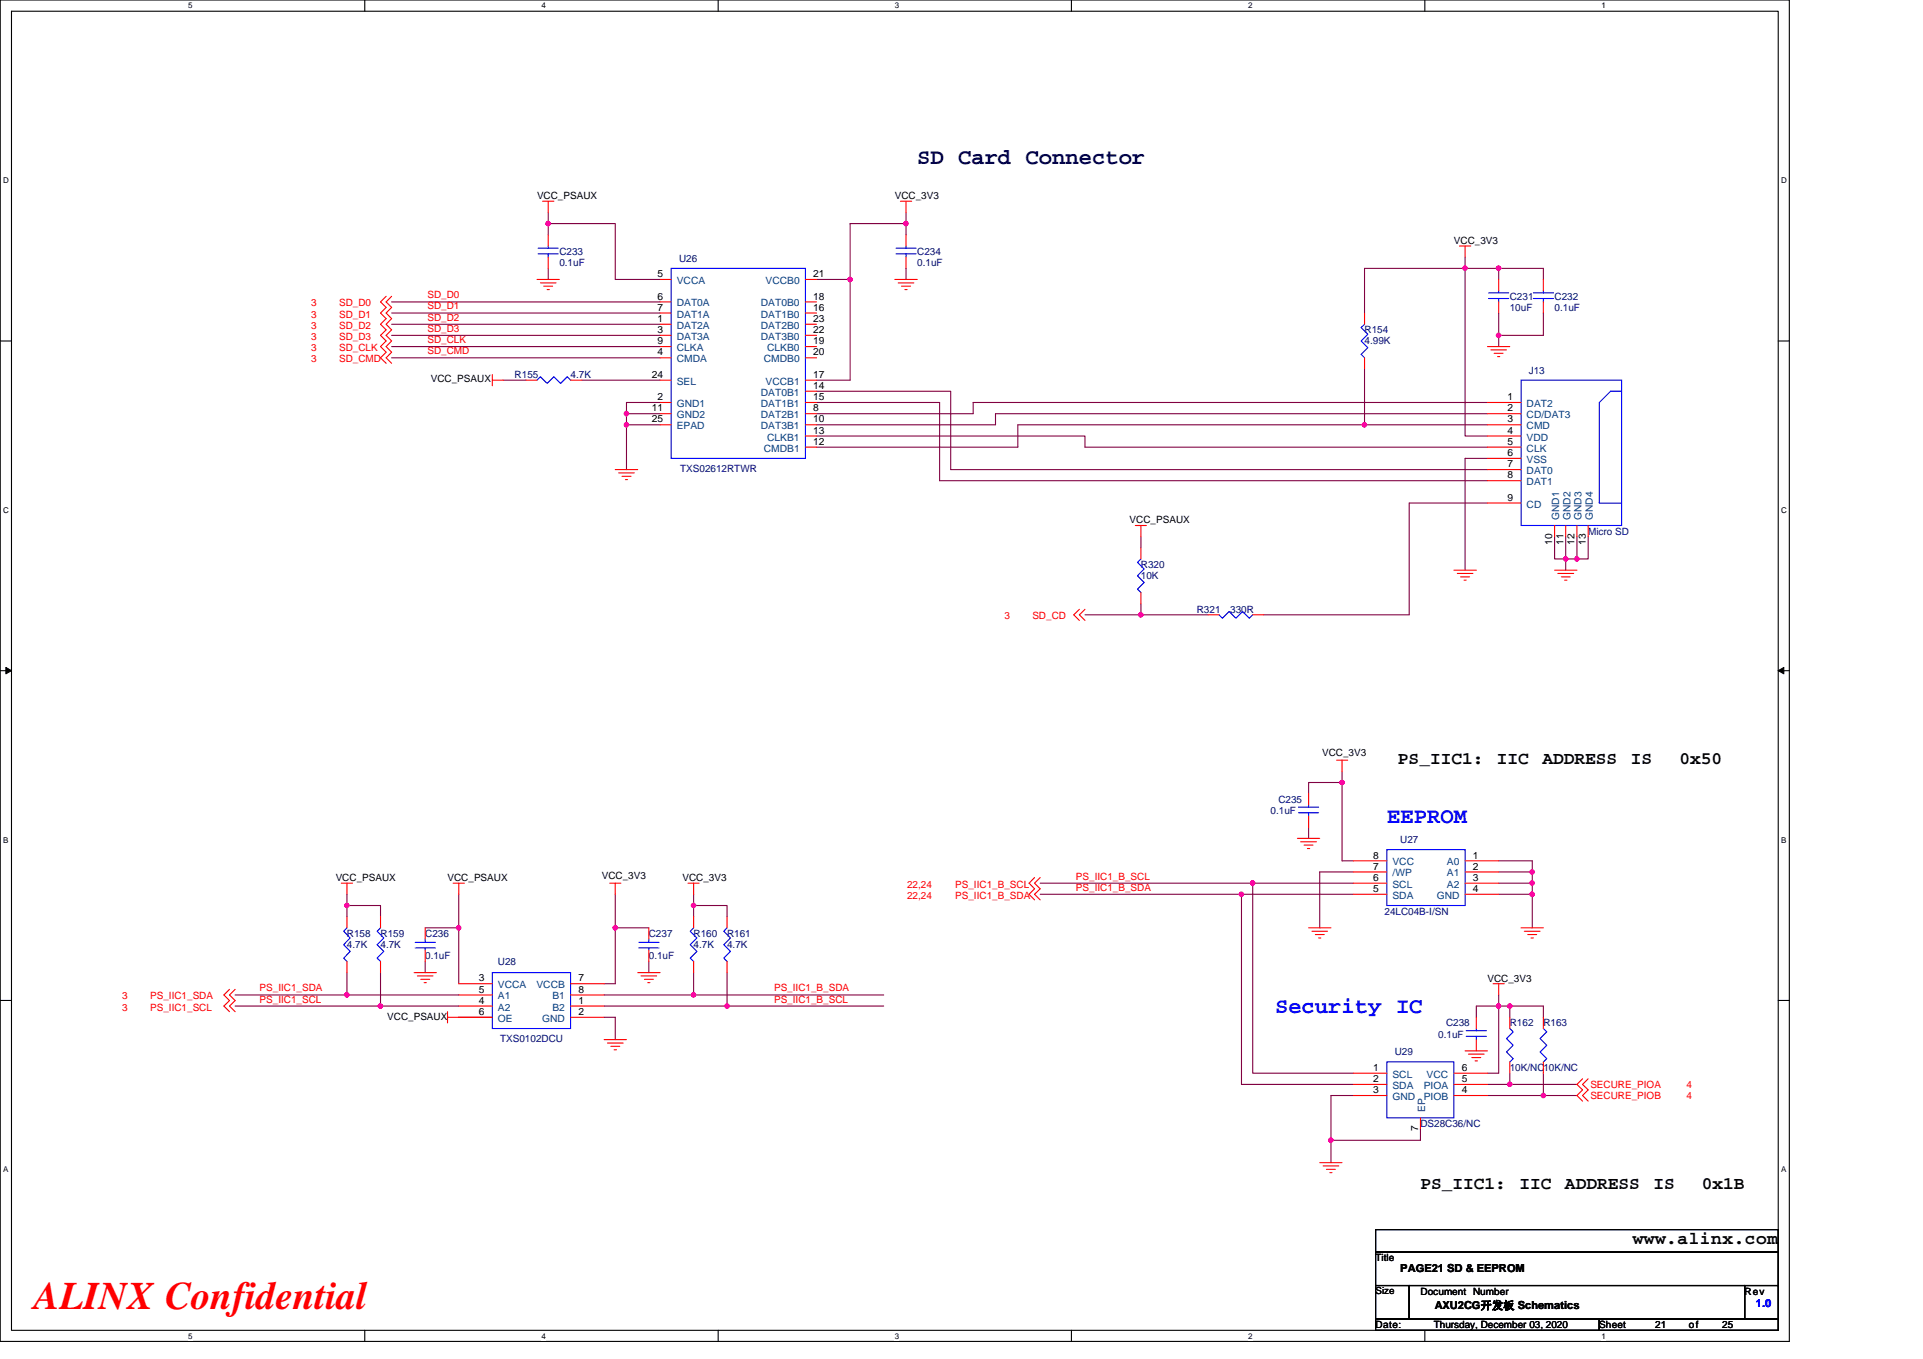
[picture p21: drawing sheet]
<svg xmlns="http://www.w3.org/2000/svg" width="297mm" height="210mm" viewBox="0 0 297 210" stroke-linecap="round" stroke-linejoin="round" font-family="sans-serif">
<defs><g id="words">
<text font-size="6" fill="#f00" x="5.2" y="202.3">ALINX Confidential</text>
<text font-size="3.4" fill="#000040" x="141.7" y="25.3">SD Card Connector</text>
<g font-size="3.4" fill="#00f">
<text x="214.2" y="127.2">EEPROM</text>
<text x="197" y="156.6">Security IC</text>
</g>
<g font-size="2.8">
<text x="215.9" y="118">PS_IIC1:</text>
<text x="231.2" y="118">IIC</text>
<text x="238.3" y="118">ADDRESS</text>
<text x="251.9" y="118">IS</text>
<text x="259.4" y="118">0x50</text>
<text x="219.4" y="183.6">PS_IIC1:</text>
<text x="234.7" y="183.6">IIC</text>
<text x="241.7" y="183.6">ADDRESS</text>
<text x="255.4" y="183.6">IS</text>
<text x="262.9" y="183.6">0x1B</text>
<text x="252.2" y="192.3">www.alinx.com</text>
</g>
<g font-size="1.7">
<text x="216.3" y="196.6">PAGE21 SD &amp; EEPROM</text>
<text x="221.7" y="202.3">AXU2CG开发板 Schematics</text>
</g>
<text font-size="1.7" fill="#00f" x="271.2" y="202">1.0</text>
<g font-size="1.5">
<text x="82.9" y="30.8">VCC_PSAUX</text>
<text x="138.2" y="30.8">VCC_3V3</text>
<text x="224.6" y="37.7">VCC_3V3</text>
<text x="101.6" y="42.8">5</text>
<text x="101.6" y="46.3">6</text>
<text x="125.6" y="42.8">21</text>
<text x="125.6" y="46.3">18</text>
<text x="101.6" y="48">7</text>
<text x="101.6" y="49.7">1</text>
<text x="101.6" y="51.5">3</text>
<text x="101.6" y="53.2">9</text>
<text x="125.6" y="48">16</text>
<text x="125.6" y="49.7">23</text>
<text x="125.6" y="51.5">22</text>
<text x="125.6" y="53.2">19</text>
<text x="66.5" y="59.1">VCC_PSAUX</text>
<text x="100.7" y="58.4">24</text>
<text x="101.6" y="54.9">4</text>
<text x="125.6" y="54.9">20</text>
<text x="125.6" y="58.4">17</text>
<text x="100.7" y="63.6">11</text>
<text x="100.7" y="65.3">25</text>
<text x="101.6" y="61.8">2</text>
<text x="125.6" y="60.1">14</text>
<text x="125.6" y="61.8">15</text>
<text x="125.6" y="63.6">8</text>
<text x="125.6" y="65.3">10</text>
<text x="232.9" y="63.6">2</text>
<text x="232.9" y="65.3">3</text>
<text x="232.9" y="61.8">1</text>
<text x="125.6" y="68.7">12</text>
<text x="125.6" y="67">13</text>
<text x="232.9" y="67">4</text>
<text x="232.9" y="68.7">5</text>
<text x="232.9" y="70.5">6</text>
<text x="232.9" y="72.2">7</text>
<text x="232.9" y="73.9">8</text>
<text x="232.9" y="77.4">9</text>
<text x="174.5" y="80.9">VCC_PSAUX</text>
<text x="239.8" y="84.2" transform="rotate(-90 239.8 84.2)">10</text>
<text x="241.5" y="84.2" transform="rotate(-90 241.5 84.2)">11</text>
<text x="243.2" y="84.2" transform="rotate(-90 243.2 84.2)">12</text>
<text x="245" y="84.2" transform="rotate(-90 245 84.2)">13</text>
<text x="204.2" y="116.8">VCC_3V3</text>
<text x="51.9" y="136.1">VCC_PSAUX</text>
<text x="69.1" y="136.1">VCC_PSAUX</text>
<text x="93" y="135.8">VCC_3V3</text>
<text x="105.4" y="136.1">VCC_3V3</text>
<text x="212.1" y="137.8">5</text>
<text x="212.1" y="132.7">8</text>
<text x="212.1" y="134.4">7</text>
<text x="212.1" y="136.1">6</text>
<text x="227.5" y="132.7">1</text>
<text x="227.5" y="134.4">2</text>
<text x="227.5" y="136.1">3</text>
<text x="227.5" y="137.8">4</text>
<text x="74" y="153.4">5</text>
<text x="74" y="151.6">3</text>
<text x="74" y="155.1">4</text>
<text x="89.3" y="153.4">8</text>
<text x="89.3" y="155.1">1</text>
<text x="89.3" y="151.6">7</text>
<text x="229.8" y="151.7">VCC_3V3</text>
<text x="59.8" y="157.5">VCC_PSAUX</text>
<text x="74" y="156.8">6</text>
<text x="89.3" y="156.8">2</text>
<text x="212.1" y="165.5">1</text>
<text x="212.1" y="167.2">2</text>
<text x="225.8" y="167.2">5</text>
<text x="225.8" y="165.5">6</text>
<text x="212.1" y="168.9">3</text>
<text x="225.8" y="168.9">4</text>
<text x="219.1" y="174.8" transform="rotate(-90 219.1 174.8)">7</text>
<text x="212.5" y="194.9">Title</text>
<text x="212.5" y="200">Size</text>
<text x="219.4" y="200">Document Number</text>
<text x="269.5" y="200">Rev</text>
<text x="212.5" y="205.2">Date:</text>
<text x="221.5" y="205.2">Thursday, December 03, 2020</text>
<text x="247" y="205.2">Sheet</text>
<text x="255.7" y="205.2">21</text>
<text x="260.9" y="205.2">of</text>
<text x="266" y="205.2">25</text>
</g>
<g font-size="1.5" fill="#000080">
<text x="86.4" y="39.4">C233</text>
<text x="86.4" y="41.1">0.1uF</text>
<text x="104.9" y="40.4">U26</text>
<text x="141.7" y="39.4">C234</text>
<text x="141.7" y="41.1">0.1uF</text>
<text x="233.2" y="46.3">C231</text>
<text x="240.1" y="46.3">C232</text>
<text x="210.8" y="51.5">R154</text>
<text x="210.8" y="53.2">4.99K</text>
<text x="233.2" y="48">10uF</text>
<text x="240.1" y="48">0.1uF</text>
<text x="79.5" y="58.4">R155</text>
<text x="88.1" y="58.4">4.7K</text>
<text x="236.2" y="57.7">J13</text>
<text x="105.1" y="72.9">TXS02612RTWR</text>
<text x="245.3" y="82.6">Micro SD</text>
<text x="176.2" y="87.8">R320</text>
<text x="176.2" y="89.5">10K</text>
<text x="184.9" y="94.7">R321</text>
<text x="190" y="94.7">330R</text>
<text x="196.3" y="125.8">0.1uF</text>
<text x="197.5" y="124">C235</text>
<text x="216.3" y="130.3">U27</text>
<text x="213.9" y="141.3">24LC04B-I/SN</text>
<text x="53.6" y="144.8">R158</text>
<text x="53.6" y="146.5">4.7K</text>
<text x="58.8" y="144.8">R159</text>
<text x="58.8" y="146.5">4.7K</text>
<text x="65.7" y="144.8">C236</text>
<text x="65.7" y="148.2">0.1uF</text>
<text x="76.9" y="149.1">U28</text>
<text x="100.2" y="144.8">C237</text>
<text x="100.2" y="148.2">0.1uF</text>
<text x="107.1" y="144.8">R160</text>
<text x="107.1" y="146.5">4.7K</text>
<text x="112.3" y="144.8">R161</text>
<text x="112.3" y="146.5">4.7K</text>
<text x="77.3" y="161">TXS0102DCU</text>
<text x="222.2" y="160.3">0.1uF</text>
<text x="223.4" y="158.6">C238</text>
<text x="233.2" y="158.6">R162</text>
<text x="238.4" y="158.6">R163</text>
<text x="215.4" y="163.1">U29</text>
<text x="233.2" y="165.5">10K/NC10K/NC</text>
<text x="219.4" y="174.1">DS28C36/NC</text>
</g>
<g font-size="1.5" fill="#f00">
<text x="48.1" y="47.3">3</text>
<text x="52.4" y="47.3">SD_D0</text>
<text x="66" y="46.1">SD_D0</text>
<text x="66" y="47.8">SD_D1</text>
<text x="48.1" y="49.1">3</text>
<text x="48.1" y="50.8">3</text>
<text x="48.1" y="52.5">3</text>
<text x="52.4" y="49.1">SD_D1</text>
<text x="52.4" y="50.8">SD_D2</text>
<text x="52.4" y="52.5">SD_D3</text>
<text x="66" y="49.6">SD_D2</text>
<text x="66" y="51.3">SD_D3</text>
<text x="66" y="53">SD_CLK</text>
<text x="48.1" y="54.3">3</text>
<text x="48.1" y="56">3</text>
<text x="52.4" y="54.3">SD_CLK</text>
<text x="52.4" y="56">SD_CMD</text>
<text x="66" y="54.7">SD_CMD</text>
<text x="155.1" y="95.7">3</text>
<text x="159.5" y="95.7">SD_CD</text>
<text x="140.1" y="137.2">22,24</text>
<text x="147.5" y="137.2">PS_IIC1_B_SCL</text>
<text x="166.2" y="135.9">PS_IIC1_B_SCL</text>
<text x="166.2" y="137.6">PS_IIC1_B_SDA</text>
<text x="140.1" y="138.9">22,24</text>
<text x="147.5" y="138.9">PS_IIC1_B_SDA</text>
<text x="18.9" y="154.4">3</text>
<text x="23.2" y="154.4">PS_IIC1_SDA</text>
<text x="40.1" y="153.2">PS_IIC1_SDA</text>
<text x="40.1" y="154.9">PS_IIC1_SCL</text>
<text x="119.6" y="153.2">PS_IIC1_B_SDA</text>
<text x="119.6" y="154.9">PS_IIC1_B_SCL</text>
<text x="18.9" y="156.2">3</text>
<text x="23.2" y="156.2">PS_IIC1_SCL</text>
<text x="245.7" y="168.1">SECURE_PIOA</text>
<text x="245.7" y="169.8">SECURE_PIOB</text>
<text x="260.5" y="168.1">4</text>
<text x="260.5" y="169.8">4</text>
</g>
<g font-size="1.5" fill="#004080">
<text x="104.5" y="43.9">VCCA</text>
<text x="104.5" y="47.3">DAT0A</text>
<text x="117.5" y="47.3">DAT0B0</text>
<text x="118.3" y="43.9">VCCB0</text>
<text x="104.5" y="49.1">DAT1A</text>
<text x="104.5" y="50.8">DAT2A</text>
<text x="104.5" y="52.5">DAT3A</text>
<text x="117.5" y="49.1">DAT1B0</text>
<text x="117.5" y="50.8">DAT2B0</text>
<text x="117.5" y="52.5">DAT3B0</text>
<text x="104.5" y="54.3">CLKA</text>
<text x="104.5" y="56">CMDA</text>
<text x="104.5" y="59.4">SEL</text>
<text x="118" y="56">CMDB0</text>
<text x="118.3" y="59.4">VCCB1</text>
<text x="118.5" y="54.3">CLKB0</text>
<text x="104.5" y="62.9">GND1</text>
<text x="104.5" y="64.6">GND2</text>
<text x="117.5" y="61.2">DAT0B1</text>
<text x="117.5" y="62.9">DAT1B1</text>
<text x="117.5" y="64.6">DAT2B1</text>
<text x="235.8" y="64.6">CD/DAT3</text>
<text x="235.8" y="62.9">DAT2</text>
<text x="104.5" y="66.3">EPAD</text>
<text x="117.5" y="66.3">DAT3B1</text>
<text x="118" y="69.8">CMDB1</text>
<text x="118.5" y="68.1">CLKB1</text>
<text x="235.8" y="66.3">CMD</text>
<text x="235.8" y="68.1">VDD</text>
<text x="235.8" y="69.8">CLK</text>
<text x="235.8" y="71.5">VSS</text>
<text x="235.8" y="73.3">DAT0</text>
<text x="235.8" y="75">DAT1</text>
<text x="235.8" y="78.4">CD</text>
<text x="240.9" y="80.3" transform="rotate(-90 240.9 80.3)">GND1</text>
<text x="242.6" y="80.3" transform="rotate(-90 242.6 80.3)">GND2</text>
<text x="244.3" y="80.3" transform="rotate(-90 244.3 80.3)">GND3</text>
<text x="246" y="80.3" transform="rotate(-90 246 80.3)">GND4</text>
<text x="215.1" y="133.7">VCC</text>
<text x="215.1" y="135.4">/WP</text>
<text x="215.1" y="137.2">SCL</text>
<text x="223.5" y="133.7">A0</text>
<text x="223.5" y="135.4">A1</text>
<text x="223.5" y="137.2">A2</text>
<text x="215.1" y="138.9">SDA</text>
<text x="221.9" y="138.9">GND</text>
<text x="76.9" y="154.4">A1</text>
<text x="76.9" y="152.7">VCCA</text>
<text x="82.9" y="152.7">VCCB</text>
<text x="85.3" y="154.4">B1</text>
<text x="76.9" y="157.9">OE</text>
<text x="76.9" y="156.1">A2</text>
<text x="83.8" y="157.9">GND</text>
<text x="85.3" y="156.1">B2</text>
<text x="215.1" y="166.5">SCL</text>
<text x="220.4" y="166.5">VCC</text>
<text x="215.1" y="168.3">SDA</text>
<text x="215.1" y="170">GND</text>
<text x="219.9" y="170">PIOB</text>
<text x="219.9" y="168.3">PIOA</text>
<text x="220.1" y="171.9" transform="rotate(-90 220.1 171.9)">EP</text>
</g>
<g font-size="1.2">
<text x="29.1" y="1.3">5</text>
<text x="83.6" y="1.3">4</text>
<text x="138.2" y="1.3">3</text>
<text x="192.8" y="1.3">2</text>
<text x="247.4" y="1.3">1</text>
<text x=".5" y="28.3">D</text>
<text x="275.1" y="28.3">D</text>
<text x=".5" y="79.2">C</text>
<text x="275.1" y="79.2">C</text>
<text x=".5" y="130.2">B</text>
<text x="275.1" y="130.2">B</text>
<text x=".5" y="181.1">A</text>
<text x="275.1" y="181.1">A</text>
<text x="29.1" y="206.8">5</text>
<text x="83.6" y="206.8">4</text>
<text x="138.2" y="206.8">3</text>
<text x="192.8" y="206.8">2</text>
<text x="247.4" y="206.8">1</text>
</g>
</g></defs>
<path d="M0 0h276.4v207.3h-276.4zM1.8 1.7h272.9v203.8h-272.9z" fill="none" stroke="#000" stroke-width=".17"/>
<g fill="#fff">
<path d="M29.1 .2h.6v1.4h-.6z"/>
<path d="M29.1 205.7h.6v1.4h-.6z"/>
</g>
<path d="M56.3 0v1.7M56.3 205.5v1.8" fill="none" stroke="#000" stroke-width=".17"/>
<g fill="#fff">
<path d="M83.6 .2h.7v1.4h-.7z"/>
<path d="M83.6 205.7h.7v1.4h-.7z"/>
</g>
<path d="M110.9 0v1.7M110.9 205.5v1.8" fill="none" stroke="#000" stroke-width=".17"/>
<g fill="#fff">
<path d="M138.2 .2h.7v1.4h-.7z"/>
<path d="M138.2 205.7h.7v1.4h-.7z"/>
</g>
<path d="M165.5 0v1.7M165.5 205.5v1.8" fill="none" stroke="#000" stroke-width=".17"/>
<g fill="#fff">
<path d="M192.8 .2h.6v1.4h-.6z"/>
<path d="M192.8 205.7h.6v1.4h-.6z"/>
</g>
<path d="M220.1 0v1.7M220.1 205.5v1.8" fill="none" stroke="#000" stroke-width=".17"/>
<g fill="#fff">
<path d="M247.4 .2h.6v1.4h-.6z"/>
<path d="M247.4 205.7h.6v1.4h-.6z"/>
<path d="M.5 27.2h.8v1.4h-.8z"/>
<path d="M275.1 27.2h.9v1.4h-.9z"/>
<path d="M.5 78.1h.8v1.4h-.8z"/>
<path d="M275.1 78.1h.9v1.4h-.9z"/>
</g>
<path d="M0 52.7h1.8M274.7 52.7h1.7" fill="none" stroke="#000" stroke-width=".17"/>
<g fill="#fff">
<path d="M.5 129.1h.8v1.4h-.8z"/>
<path d="M275.1 129.1h.8v1.4h-.8z"/>
</g>
<path d="M0 103.6h1.8M274.7 103.6h1.7" fill="none" stroke="#000" stroke-width=".17"/>
<path d="M.9 103.1l.9 .5-.9 .5zM274.7 103.6l.8-.5v1z" fill="#000" stroke="#000" stroke-width=".15"/>
<g fill="#fff">
<path d="M.5 180h.8v1.4h-.8z"/>
<path d="M275.1 180h.8v1.4h-.8z"/>
</g>
<path d="M0 154.6h1.8M274.7 154.6h1.7M212.5 190h62.2v3.5h-62.2zM212.5 193.5h62.2v5.1h-62.2zM212.5 198.6h5.2v5.2h-5.2zM217.7 198.6h51.8v5.2h-51.8zM269.5 198.6h5.2v5.2h-5.2zM212.5 203.8h34.5v1.7h-34.5zM247 203.8h27.7v1.7h-27.7z" fill="none" stroke="#000" stroke-width=".17"/>
<g fill="none" stroke="#800040" stroke-width=".17">
<path d="M84.7 34.5h10.3v8.7h7M84.7 34.5v1.8M84.7 32.8v1.7M140 34.5h-8.7v8.7M140 32.8v3.5M226.3 39.7v1.8M60.5 46.7h41.5M60.5 48.4h41.5M60.5 51.8h41.5M60.5 53.6h41.5M60.5 55.3h41.5M60.5 50.1h41.5"/>
<path d="M77.8 58.7h3.4M84.7 41.5v1.7M89.9 58.7h12.1M126.1 43.2h5.2M131.3 43.2v15.5h-5.2M140 41.5v1.7M210.8 57v8.6M226.3 41.5h5.2M226.3 41.5h-15.5v6.9M226.3 41.5v25.9h3.5M231.5 41.5h6.9v1.7M231.5 41.5v1.7"/>
<path d="M231.5 51.8v1.8M231.5 48.4v3.4M238.4 48.4v3.4h-6.9M96.8 63.9v1.7M96.8 65.6h5.2M96.8 63.9h5.2M96.8 65.6v7M102 62.2h-5.2v1.7M126.1 67.4h41.5v1.7h62.2M126.1 60.5h20.8v12.1h82.9M126.1 62.2h19v12.1h84.7M210.8 65.6h-53.6v3.5h-31.1"/>
<path d="M210.8 65.6h19M229.8 77.7h-12.1v17.3h-22.5M229.8 63.9h-76v1.7h-27.7M229.8 70.8h-3.5v17.3M229.8 62.2h-79.5v1.7h-24.2M167.6 95h8.6M176.2 93.3v1.7h10.4M176.2 82.9v1.7M240.1 82.9v3.5h1.7M241.8 86.4h1.8M241.8 82.9v3.5M241.8 86.4v1.7"/>
<path d="M243.6 82.9v3.5M245.3 82.9v3.5h-1.7M207.3 119.2v1.7M53.6 139.9v1.7M53.6 138.2v1.7M53.6 139.9h5.2v1.7M70.9 138.2v5.2M95 138.2v13.8h-1.7M107.1 139.9v1.7M107.1 138.2v1.7M107.1 139.9h5.2v1.7M160.7 136.5h32.8"/>
<path d="M160.7 138.2h31.1M191.8 138.2v29.4h17.2M191.8 138.2h17.2M193.5 136.5h15.5M193.5 136.5v29.3h15.5M202.1 127.8v1.7M207.3 120.9h-5.2v1.7M207.3 120.9v12.1h1.7M209 134.7h-5.1v8.7M231.5 136.5h5.2M231.5 138.2h5.2M231.5 133h5.2v1.7"/>
<path d="M231.5 134.7h5.2M236.7 136.5v1.7M236.7 134.7v1.8M236.7 138.2v5.2M36.3 155.4h22.5M36.3 153.7h17.3M53.6 150.3v3.4M53.6 153.7h17.3M58.8 150.3v5.1M58.8 155.4h12.1M65.7 143.4h5.2v8.6M65.7 148.5v1.8"/>
<path d="M70.9 157.2h5.1M93.3 153.7h13.8M93.3 157.2h1.7v3.4M93.3 155.4h19M95 143.4h5.2M100.2 148.5v1.8M107.1 153.7h29.4M107.1 150.3v3.4M112.3 150.3v5.1M112.3 155.4h24.2M231.5 155.4h1.7M231.5 155.4v10.4h-1.7"/>
<path d="M231.5 153.7v1.7M231.5 155.4h-3.5v1.8M233.2 155.4v1.8M233.2 155.4h5.2v1.8M205.6 176.2v3.4M209 169.3h-3.4v6.9M219.4 174.5v1.7h-13.8M229.8 167.6h3.4M229.8 169.3h8.6M233.2 165.8v1.8M233.2 167.6h10.4M238.4 165.8v3.5"/>
<path d="M238.4 169.3h5.2"/>
</g>
<g fill="#f0f" stroke="#f0f" stroke-width=".17">
<circle cx="96.8" cy="65.6" r=".34"/>
<circle cx="96.8" cy="63.9" r=".34"/>
<circle cx="131.3" cy="43.2" r=".34"/>
<circle cx="139.9" cy="34.5" r=".34"/>
<circle cx="84.7" cy="34.5" r=".34"/>
<circle cx="210.8" cy="65.6" r=".34"/>
<circle cx="231.5" cy="41.4" r=".34"/>
<circle cx="231.5" cy="51.8" r=".34"/>
<circle cx="226.3" cy="41.4" r=".34"/>
<circle cx="243.6" cy="86.4" r=".34"/>
<circle cx="241.8" cy="86.4" r=".34"/>
<circle cx="176.2" cy="95" r=".34"/>
<circle cx="70.8" cy="143.4" r=".34"/>
<circle cx="95" cy="143.4" r=".34"/>
<circle cx="53.6" cy="139.9" r=".33"/>
<circle cx="53.6" cy="153.7" r=".34"/>
<circle cx="58.8" cy="155.4" r=".34"/>
<circle cx="236.7" cy="138.2" r=".34"/>
<circle cx="236.7" cy="134.7" r=".34"/>
<circle cx="236.7" cy="136.4" r=".34"/>
<circle cx="207.3" cy="120.9" r=".34"/>
<circle cx="107.1" cy="139.9" r=".33"/>
<circle cx="107.1" cy="153.7" r=".34"/>
<circle cx="112.3" cy="155.4" r=".34"/>
<circle cx="205.6" cy="176.2" r=".34"/>
<circle cx="231.5" cy="155.4" r=".34"/>
<circle cx="233.2" cy="167.5" r=".34"/>
<circle cx="238.4" cy="169.3" r=".34"/>
<circle cx="233.2" cy="155.4" r=".34"/>
<circle cx="193.5" cy="136.4" r=".34"/>
<circle cx="191.7" cy="138.2" r=".34"/>
</g>
<g fill="none" stroke="#f00" stroke-width=".17">
<path d="M83.8 31.1h1.8M84.7 31.1v1.7M84.7 36.3v1.7M84.7 39.7v1.8M139.1 31.1h1.7M140 31.1v1.7M140 36.3v1.7M140 39.7v1.8M225.4 38h1.8M226.3 38v1.7M59.6 45.8l-.8 .9 .8 .8-.8 .9 .8 .8-.8 .9 .8 .9-.8 .8 .8 .9-.8 .9 .8 .8-.8 .9 .8 .8M60.5 45.8l-.9 .9 .9 .8-.9 .9 .9 .8-.9 .9 .9 .9-.9 .8 .9 .9-.9 .9 .9 .8-.9 .9 .9 .8"/>
<path d="M76 58.7h1.8M76 57.9v1.7M81.2 58.7h1.7M82.9 43.2h3.5M83.5 43.7h2.4M84 44.2h1.4M84.5 44.7h.4M88.1 58.7h1.8M102 43.2h1.7M102 46.7h1.7M102 48.4h1.7M102 50.1h1.7"/>
<path d="M102 51.8h1.7M102 53.6h1.7M102 55.3h1.7M102 58.7h1.7M124.4 43.2h1.7M124.4 46.7h1.7M124.4 48.4h1.7M124.4 50.1h1.7M124.4 51.8h1.7M124.4 53.6h1.7M124.4 55.3h1.7M124.4 58.7h1.7"/>
<path d="M138.2 43.2h3.5M138.7 43.7h2.5M139.3 44.2h1.3M139.8 44.7h.3M210.8 55.3v1.7M210.8 48.4v1.7M229.8 53.6h3.4M230.3 54.1h2.4M230.8 54.6h1.4M231.3 55.1h.4M231.5 43.2v1.7M231.5 46.7v1.7"/>
<path d="M238.4 43.2v1.7M238.4 46.7v1.7M95 72.6h3.5M95.6 73.1h2.4M96.1 73.6h1.4M96.6 74.1h.3M102 62.2h1.7M102 63.9h1.7M102 65.6h1.7M124.4 60.5h1.7M124.4 62.2h1.7M124.4 63.9h1.7"/>
<path d="M124.4 65.6h1.7M124.4 67.4h1.7M124.4 69.1h1.7M229.8 63.9h5.1M229.8 65.6h5.1M229.8 67.4h5.1M229.8 69.1h5.1M229.8 70.8h5.1M229.8 72.6h5.1M229.8 74.3h5.1M229.8 62.2h5.1M229.8 77.7h5.1"/>
<path d="M166.7 94.1l-.8 .9 .8 .9M167.6 94.1l-.9 .9 .9 .9M175.4 81.2h1.7M176.2 91.5v1.8M176.2 84.6v1.8M176.2 81.2v1.7M186.6 95h1.7M193.5 95h1.7M224.6 88.1h3.4M225.1 88.6h2.4M225.6 89.1h1.4M226.1 89.6h.4"/>
<path d="M240.1 88.1h3.5M240.1 81.2v1.7M240.6 88.6h2.5M241.2 89.1h1.3M241.7 89.6h.3M241.8 81.2v1.7M243.6 81.2v1.7M245.3 81.2v1.7M206.5 117.5h1.7M207.3 117.5v1.7M52.7 136.5h1.8M53.6 136.5v1.7"/>
<path d="M70 136.5h1.7M70.9 136.5v1.7M94.2 136.5h1.7M95 136.5v1.7M106.3 136.5h1.7M107.1 136.5v1.7M159.8 135.6l-.8 .9 .8 .8-.8 .9 .8 .8M160.7 135.6l-.9 .9 .9 .8-.9 .9 .9 .8M200.4 129.5h3.5M200.9 130.1h2.4M201.4 130.6h1.4M201.9 131.1h.4"/>
<path d="M202.1 122.6v1.8M202.1 126.1v1.7M209 138.2h5.2M209 133h5.2M209 134.7h5.2M209 136.5h5.2M226.3 138.2h5.2M226.3 133h5.2M226.3 134.7h5.2M226.3 136.5h5.2M35.5 152.9l-.9 .8 .9 .9-.9 .8 .9 .9M36.3 152.9l-.8 .8 .8 .9-.8 .8 .8 .9"/>
<path d="M53.6 148.5v1.8M53.6 141.6v1.8M58.8 148.5v1.8M58.8 141.6v1.8M64 150.3h3.4M64.5 150.8h2.4M65 151.3h1.4M65.5 151.8h.3M65.7 146.8v1.7M65.7 143.4v1.7M69.1 157.2h6.9M69.1 156.3v1.8"/>
<path d="M70.9 153.7h5.1M70.9 152h5.1M70.9 155.4h5.1M88.1 153.7h5.2M88.1 152h5.2M88.1 157.2h5.2M88.1 155.4h5.2M98.5 150.3h3.5M99 150.8h2.4M99.5 151.3h1.4M100.1 151.8h.3M100.2 146.8v1.7"/>
<path d="M100.2 143.4v1.7M107.1 148.5v1.8M107.1 141.6v1.8M112.3 148.5v1.8M112.3 141.6v1.8M202.1 143.4h3.5M202.6 143.9h2.5M203.2 144.4h1.4M203.7 144.9h.3M228 157.2v1.7M230.6 152h1.8M231.5 152v1.7"/>
<path d="M233.2 157.2v1.7M234.9 143.4h3.5M235.5 143.9h2.4M236 144.4h1.4M236.5 144.9h.4M238.4 157.2v1.7M93.3 160.6h3.5M93.8 161.2h2.5M94.4 161.7h1.3M94.9 162.2h.3M203.9 179.6h3.4M209 165.8h5.2"/>
<path d="M209 167.6h5.2M209 169.3h5.2M219.4 172.7v1.8M224.6 169.3h5.2M224.6 167.6h5.2M224.6 165.8h5.2M226.3 162.4h3.5M226.8 162.9h2.5M227.3 163.4h1.4M227.9 163.9h.3M228 160.6v1.8M233.2 164.1v1.7"/>
<path d="M238.4 164.1v1.7M244.5 166.7l-.9 .9 .9 .8-.9 .9 .9 .8M245.3 166.7l-.8 .9 .8 .8-.8 .9 .8 .8M204.4 180.1h2.4M204.9 180.7h1.4M205.4 181.2h.4"/>
</g>
<g fill="none" stroke="#00f" stroke-width=".17">
<path d="M83.1 39.2h3.1M83.1 38.4h3.1M84.7 38v.4M84.7 39.2v.5M138.4 39.2h3.1M138.4 38.4h3.1M140 38v.4M140 39.2v.5M82.9 58.7l.6-.5 1 1 1.1-1 1 1 1-1 .5 .5M103.7 41.5h20.7v29.3h-20.7zM210.8 50.1l-.6 .5 1.1 1-1.1 1.1 1.1 1-1.1 1.1 .6 .5M229.9 46.1h3.1"/>
<path d="M229.9 45.3h3.1M231.5 44.9v.4M231.5 46.1v.6M234.9 58.7h15.6v22.5h-15.6zM236.9 46.1h3.1M236.9 45.3h3.1M238.4 44.9v.4M238.4 46.1v.6M250.5 60.5h-1.7l-1.8 1.7v15.5h3.5M176.2 86.4l-.5 .5 1 1-1 1.1 1 1-1 1 .5 .5M188.3 95l.5 .5 1.1-1 1 1 1-1 1.1 1 .5-.5M200.6 125.6h3.1"/>
<path d="M200.6 124.7h3.1M202.1 124.4v.3M202.1 125.6v.5M214.2 131.3h12.1v8.6h-12.1zM53.6 143.4l-.5 .5 1 1-1 1.1 1 1-1 1 .5 .5M58.8 143.4l-.6 .5 1.1 1-1.1 1.1 1.1 1-1.1 1 .6 .5M64.1 145.6h3.1M64.1 146.5h3.1M65.7 146.5v.3M65.7 145.1v.5M76 150.3h12.1v8.6h-12.1zM98.7 145.6h3.1"/>
<path d="M98.7 146.5h3.1M100.2 146.5v.3M100.2 145.1v.5M107.1 143.4l-.5 .5 1.1 1-1.1 1.1 1.1 1-1.1 1 .5 .5M112.3 143.4l-.5 .5 1 1-1 1.1 1 1-1 1 .5 .5M226.5 159.3h3.1M228 158.9v.4M233.2 158.9l.5 .5-1 1.1 1 1-1 1 1 1.1-.5 .5M238.4 158.9l.5 .5-1 1.1 1 1-1 1 1 1.1-.5 .5M214.2 164.1h10.4v8.6h-10.4zM226.5 160.1h3.1M228 160.1v.5"/>
</g>
<use href="#words"/>
</svg>
